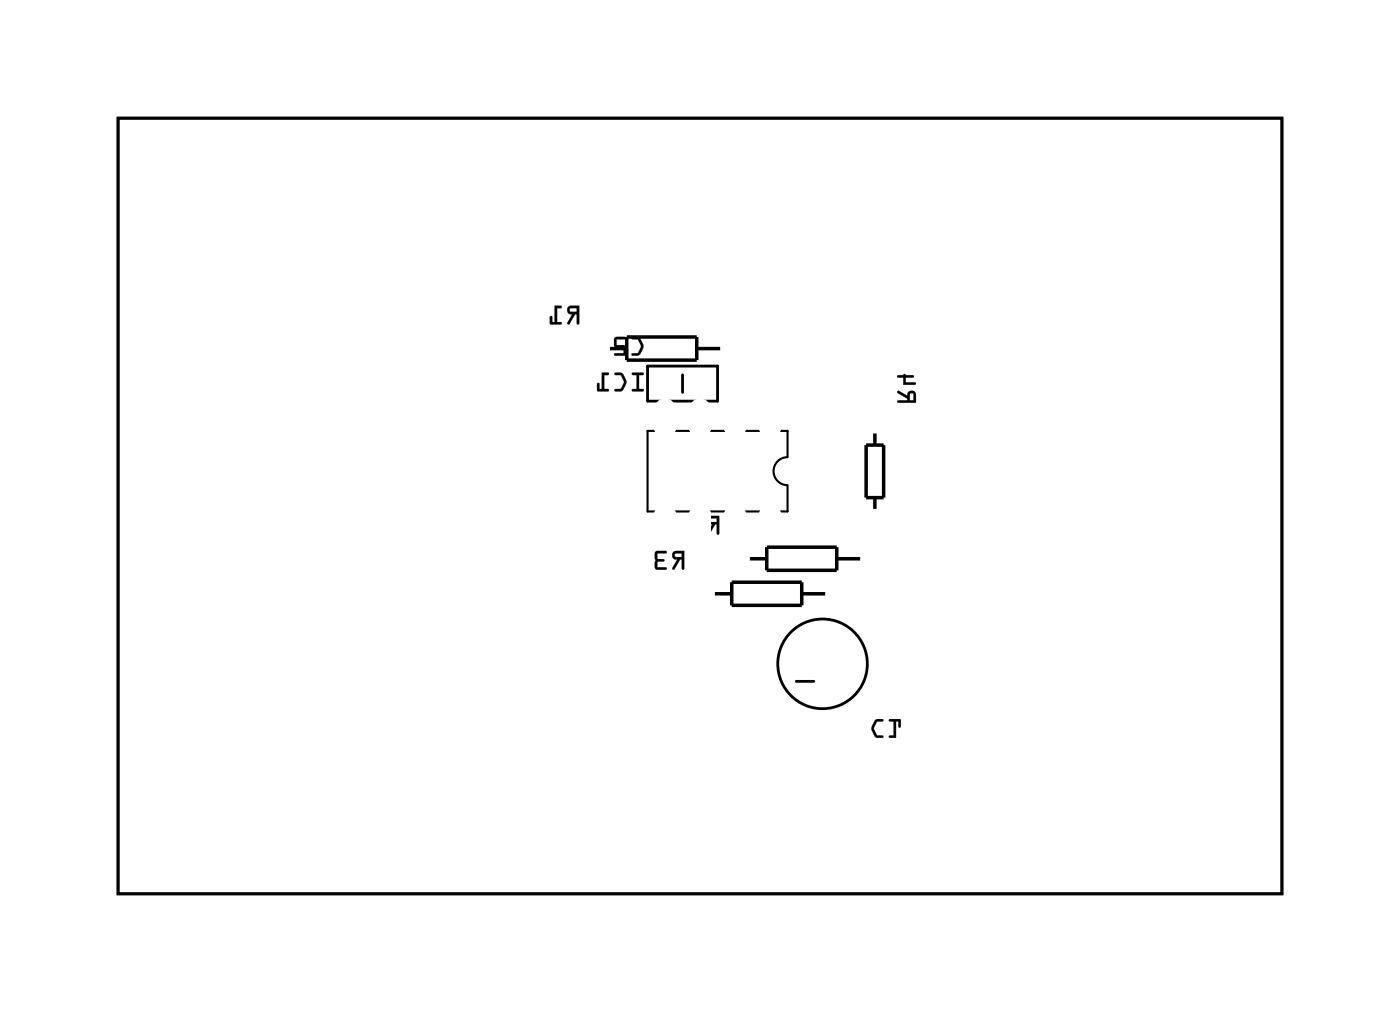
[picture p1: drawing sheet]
<svg xmlns="http://www.w3.org/2000/svg" width="102mm" height="73mm" viewBox="0 0 102 73" stroke-linecap="round" stroke-linejoin="round" font-family="sans-serif">
<g fill="none" stroke="#000" stroke-width=".2">
<path d="M8.6 8.6h84.4v56.2h-84.4zM47 26.5h5.1v2.6h-5.1zM49.5 27.2v1.2M57.8 49.4h1.3"/>
<circle cx="59.7" cy="48.1" r="3.3"/>
</g>
<path d="M8.6 8.6h84.4v56.2h-84.4z" fill="none" stroke="#000" stroke-width=".07"/>
<path d="M44.1 25.3h1.4M45.5 24.4h5.1v1.7h-5.1zM50.6 25.3h1.8M55.6 39.7h5.1v1.7h-5.1zM62.9 32.3h1.2v3.8h-1.2zM63.5 31.3v1M63.5 36.1v.9M51.8 43.1h1.3M53.1 42.2h5.1v1.7h-5.1zM54.3 40.5h1.3M58.2 43.1h1.8M60.7 40.5h1.9" fill="none" stroke="#000" stroke-width=".25"/>
<path d="M47 31.2h10.2v1.9a1.02 1.02 0 0 0-1.1 1.1 1.02 1.02 0 0 0 1.1 1v1.9h-10.2z" fill="none" stroke="#000" stroke-width=".15"/>
<g fill="#000">
<path d="M41.2 22.2a.32 .32 0 0 0 0 .4 .32 .32 0 0 0 .3 .2l-.3 .7h.1l.4-.7h.2v.6l.1 .1v-1.3zM41.4 22.4l.5-.1v.3h-.5zM40.2 22.2v1.2h-.1v-.4l-.1-.1-.1 .6h.8v-.1h-.3v-1.1h.3l.1-.1z"/>
<path d="M41.2 22.2a.32 .32 0 0 0 0 .4 .32 .32 0 0 0 .3 .2l-.3 .6a.1 .1 0 0 0 0 .1 .1 .1 0 0 0 .1 0l.4-.7h.2l-.1 .6a.1 .1 0 0 0 .1 .1 .1 .1 0 0 0 .1-.1v-1.2h-.6zM41.2 22.3l.8-.1v1.3l-.1-.1v-.6h-.2l-.4 .7h-.1l.3-.7a.31 .31 0 0 1-.3-.2 .31 .31 0 0 1 0-.3zM41.4 22.4l.5-.1v.3h-.5zM41.4 22.4v.2h.5v-.3zM40.2 22.2v1.2h-.1v-.4a.1 .1 0 0 0-.1-.1 .1 .1 0 0 0-.1 .1v.5h.8a.1 .1 0 0 0 .1-.1 .1 .1 0 0 0-.1-.1l-.3 .1v-1.1l.3 .1a.1 .1 0 0 0 .1-.1 .1 .1 0 0 0-.1-.1zM40.2 22.2h.6l-.1 .1h-.3v1.1h.3v.1h-.8l.1-.6 .1 .1v.4h.2z"/>
<path d="M45.9 24.5v.1h.4l.2 .5-.2 .5h-.4l-.1 .1 .1 .1a.6 .6 0 0 0 .8-.6v-.3l-.3-.4-.2-.1zM44.6 24.5v.6l.1 .1h.6v.4h-.6l-.1 .1 .8 .1v-.7l-.7-.1v-.4h.6l.1-.1z"/>
<path d="M45.8 24.4l.1 .2h.4l.2 .5-.2 .5h-.4a.1 .1 0 0 0-.1 .1 .1 .1 0 0 0 .1 .1l.5-.1 .3-.6-.3-.6zM45.9 24.5h.5l.3 .4a.83 .83 0 0 1-.4 .9h-.4l-.1-.1 .1-.1h.4l.2-.4v-.2l-.2-.4h-.4zM44.6 24.5v.7h.7v.4h-.6a.1 .1 0 0 0-.1 .1 .1 .1 0 0 0 .1 .1h.7v-.7l-.7-.1v-.4h.6a.1 .1 0 0 0 .1-.1 .1 .1 0 0 0-.1-.1zM44.6 24.5h.8l-.1 .1h-.6v.4l.7 .1v.7l-.8-.1 .1-.1h.6v-.4h-.6l-.1-.1z"/>
<path d="M45.9 27v.2h.3v1h-.3v.1l.8 .1v-.2h-.3v-1h.3v-.1zM44.6 27v.2h.4l.3 .5-.3 .5h-.4v.1l.1 .1a.6 .6 0 0 0 .7-.6v-.3l-.2-.4-.2-.1zM43.7 27v1.2h-.2v-.4h-.1l-.1 .5 .8 .1v-.2h-.3v-1h.3l.1-.1z"/>
<path d="M45.9 27v.2h.3v1h-.3a.1 .1 0 0 0-.1 .1 .1 .1 0 0 0 .1 .1h.7a.1 .1 0 0 0 .1-.1 .1 .1 0 0 0-.1-.1h-.2v-1h.2a.1 .1 0 0 0 .1-.1 .1 .1 0 0 0-.1-.1zM45.9 27.1h.8v.1h-.3v1h.3v.2l-.8-.1v-.1h.3v-1h-.3zM44.6 27v.2h.4l.3 .5-.3 .5h-.3a.1 .1 0 0 0-.1 .1 .1 .1 0 0 0 .1 .1l.5-.1 .3-.6-.3-.6zM44.6 27.1h.5l.3 .4a.83 .83 0 0 1-.3 .9h-.4l-.1-.1v-.1h.5l.2-.4v-.2l-.2-.4h-.5zM43.7 27v1.2h-.2v-.4a.1 .1 0 0 0-.1 0 .1 .1 0 0 0-.1 0v.6h.8a.1 .1 0 0 0 .1-.1 .1 .1 0 0 0-.1-.1h-.3v-1h.3a.1 .1 0 0 0 .1-.1 .1 .1 0 0 0-.1-.1zM43.7 27l.5 .1-.1 .1h-.3v1h.3v.2l-.8-.1 .1-.5h.1v.4h.2z"/>
<path d="M51.4 37.5a.32 .32 0 0 0-.1 .4 .32 .32 0 0 0 .4 .1l-.4 .7 .2 .1 .4-.8h.1v.7l.1 .1 .1-1.4zM51.5 37.6h.5v.3l-.4-.1zM50.1 37.5v.6l.1 .1h.6v.4h-.6l-.1 .1 .8 .1v-.7l-.7-.1v-.4h.6l.1-.1z"/>
<path d="M51.4 37.5a.32 .32 0 0 0-.1 .4 .32 .32 0 0 0 .4 .1l-.4 .6a.11 .11 0 0 0 .1 .2 .1 .1 0 0 0 .1-.1l.4-.7h.1v.7a.1 .1 0 0 0 .1 .1 .1 .1 0 0 0 .1-.1v-1.3h-.6zM51.4 37.5l.8-.1-.1 1.4-.1-.1v-.7h-.1l-.4 .7h-.2l.4-.7a.31 .31 0 0 1-.3-.1 .31 .31 0 0 1 0-.4zM51.5 37.6h.5v.3l-.4-.1zM51.5 37.6l.1 .3h.4v-.3zM50.1 37.5v.6l.7 .1v.4h-.6a.1 .1 0 0 0-.1 .1 .1 .1 0 0 0 .1 .1h.7v-.8h-.7v-.4h.6a.1 .1 0 0 0 .1-.1 .1 .1 0 0 0-.1-.1zM50.1 37.5h.8l-.1 .1h-.6v.4l.7 .1v.7l-.8-.1 .1-.1h.6v-.4h-.6l-.1-.1z"/>
<path d="M65.1 28.4l.1 .1 .6 .4v.1h-.6l-.1 .2h.1h1.3v-.6a.31 .31 0 0 0-.4-.3 .31 .31 0 0 0-.3 .4zM66.1 28.5l.2 .1v.4h-.3zM65.1 27.2l.1 .2h.4v.5l.9-.1-.1-.1h-.7v-.3h.6v-.2h-.6l-.1-.1v.1z"/>
<path d="M65.1 28.4v.1l.7 .4v.1h-.6a.1 .1 0 0 0-.1 .1 .1 .1 0 0 0 .1 .1h1.3v-.6a.32 .32 0 0 0-.4-.3 .32 .32 0 0 0-.3 .4l-.6-.4zM65.1 28.4l.1-.1 .7 .4a.31 .31 0 0 1 .2-.4 .31 .31 0 0 1 .4 .3v.6h-1.3l-.1-.1 .1-.1h.7v-.1l-.7-.4zM66.1 28.5l.2 .1v.4h-.3zM66 28.5v.5h.3v-.4zM65.1 27.2l.1 .2h.4l-.1 .5h.9a.1 .1 0 0 0 .1-.1 .1 .1 0 0 0-.1-.1h-.7v-.3h.5a.1 .1 0 0 0 .1-.1 .1 .1 0 0 0-.1-.1h-.5a.09 .09 0 0 0-.1-.1 .09 .09 0 0 0 0 .1zM65.1 27.2h.5v-.1l.1 .1h.6v.2h-.6v.3h.7l.1 .1-.9 .1v-.5h-.4z"/>
<path d="M48.9 40a.32 .32 0 0 0-.1 .4 .32 .32 0 0 0 .4 .2l-.4 .7h.1l.5-.7h.1v.6l.1 .1 .1-1.4zM49 40.1h.5v.3h-.5zM47.6 40l-.1 1.2 .2 .1h.6v-.2h-.6v-.4h.5v-.1v-.1h-.5v-.4h.6l.1-.1z"/>
<path d="M48.9 40a.32 .32 0 0 0-.1 .4 .32 .32 0 0 0 .4 .2l-.4 .6a.1 .1 0 0 0 0 .1 .1 .1 0 0 0 .2 0l.4-.7h.1v.6a.1 .1 0 0 0 .1 .1 .1 .1 0 0 0 .1-.1v-1.3h-.7zM48.9 40l.8-.1-.1 1.4-.1-.1v-.6h-.1l-.4 .7h-.2l.4-.7a.31 .31 0 0 1-.4-.2 .31 .31 0 0 1 .1-.4zM49 40.2l.5-.1v.3h-.5zM49 40.1v.3h.5v-.3zM47.6 40l-.1 1.2 .2 .1h.6a.1 .1 0 0 0 .1-.1 .1 .1 0 0 0-.1-.1h-.6v-.4h.4a.1 .1 0 0 0 .1-.1 .1 .1 0 0 0-.1-.1h-.4v-.4h.6a.1 .1 0 0 0 .1-.1 .1 .1 0 0 0-.1-.1zM47.6 40h.8l-.1 .1h-.6v.4l.5 .1v.1h-.5v.4h.6v.2h-.6l-.2-.1z"/>
<path d="M63.5 52.2l-.3 .5 .1 .3 .2 .5h.5a.1 .1 0 0 0 .1-.1 .1 .1 0 0 0-.1-.1h-.3l-.3-.5 .3-.5h.3a.1 .1 0 0 0 .1-.1 .1 .1 0 0 0-.1-.1zM63.5 52.2l.2-.1 .4 .1v.1h-.5l-.2 .5 .2 .5h.5v.1l-.5 .1-.3-.5a.77 .77 0 0 1 .2-.8zM64.5 52.2l.1 .1h.3v1h-.3a.1 .1 0 0 0-.1 .1 .1 .1 0 0 0 .1 .1h.4v-1.2h.2v.4a.1 .1 0 0 0 .1 .1 .1 .1 0 0 0 .1-.1l-.1-.6zM64.5 52.2h.9l-.1 .5h-.1v-.4h-.2v1.2l-.5-.1 .1-.1h.3v-1h-.3z"/>
<path d="M63.5 52.2l-.2 .5v.3l.3 .5h.5v-.2h-.4l-.3-.5 .3-.5h.4v-.1l-.4-.1zM64.5 52.2l.1 .1h.3v1h-.3l-.1 .1 .5 .1v-1.2h.2v.4l.1 .1 .1-.6z"/>
</g>
<circle cx="53.3" cy="25.3" r=".7" fill="#fff"/>
<circle cx="53.3" cy="25.3" r=".7" fill="none" stroke="#fff" stroke-width=".76" stroke-linecap="butt"/>
<circle cx="43.2" cy="25.3" r=".7" fill="#fff"/>
<circle cx="43.2" cy="25.3" r=".7" fill="none" stroke="#fff" stroke-width=".76" stroke-linecap="butt"/>
<circle cx="63.5" cy="40.5" r=".7" fill="#fff"/>
<circle cx="63.5" cy="40.5" r=".7" fill="none" stroke="#fff" stroke-width=".76" stroke-linecap="butt"/>
<circle cx="53.3" cy="40.5" r=".7" fill="#fff"/>
<circle cx="53.3" cy="40.5" r=".7" fill="none" stroke="#fff" stroke-width=".76" stroke-linecap="butt"/>
<circle cx="61" cy="43.1" r=".7" fill="#fff"/>
<circle cx="61" cy="43.1" r=".7" fill="none" stroke="#fff" stroke-width=".76" stroke-linecap="butt"/>
<circle cx="50.8" cy="43.1" r=".7" fill="#fff"/>
<circle cx="50.8" cy="43.1" r=".7" fill="none" stroke="#fff" stroke-width=".76" stroke-linecap="butt"/>
<circle cx="63.5" cy="38" r=".7" fill="#fff"/>
<circle cx="63.5" cy="38" r=".7" fill="none" stroke="#fff" stroke-width=".76" stroke-linecap="butt"/>
<circle cx="63.5" cy="30.4" r=".7" fill="#fff"/>
<circle cx="63.5" cy="30.4" r=".7" fill="none" stroke="#fff" stroke-width=".76" stroke-linecap="butt"/>
<circle cx="58.4" cy="48.1" r=".59" fill="#fff"/>
<circle cx="58.4" cy="48.1" r=".59" fill="none" stroke="#fff" stroke-width=".73" stroke-linecap="butt"/>
<circle cx="61" cy="48.1" r=".59" fill="#fff"/>
<circle cx="61" cy="48.1" r=".59" fill="none" stroke="#fff" stroke-width=".73" stroke-linecap="butt"/>
<path d="M60.1 47.3v1.7h1.7v-1.7zM60.6 48.1a.35 .35 0 0 1 .7 0 .35 .35 0 0 1-.7 0z" fill="#fff"/>
<g fill="none" stroke="#fff" stroke-width=".25">
<path d="M60.1 47.3h1.7v1.7h-1.7z"/>
<circle cx="61" cy="48.1" r=".35"/>
</g>
<circle cx="58.4" cy="48.1" r=".59" fill="#fff"/>
<circle cx="58.4" cy="48.1" r=".59" fill="none" stroke="#fff" stroke-width=".73" stroke-linecap="butt"/>
<circle cx="61" cy="48.1" r=".59" fill="#fff"/>
<circle cx="61" cy="48.1" r=".59" fill="none" stroke="#fff" stroke-width=".73" stroke-linecap="butt"/>
<path d="M60.1 47.3v1.7h1.7v-1.7zM60.6 48.1a.35 .35 0 0 1 .7 0 .35 .35 0 0 1-.7 0z" fill="#fff"/>
<g fill="none" stroke="#fff" stroke-width=".25">
<path d="M60.1 47.3h1.7v1.7h-1.7z"/>
<circle cx="61" cy="48.1" r=".35"/>
</g>
<circle cx="50.8" cy="27.8" r=".59" fill="#fff"/>
<circle cx="50.8" cy="27.8" r=".59" fill="none" stroke="#fff" stroke-width=".73" stroke-linecap="butt"/>
<circle cx="48.3" cy="27.8" r=".59" fill="#fff"/>
<circle cx="48.3" cy="27.8" r=".59" fill="none" stroke="#fff" stroke-width=".73" stroke-linecap="butt"/>
<circle cx="50.8" cy="27.8" r=".59" fill="#fff"/>
<circle cx="50.8" cy="27.8" r=".59" fill="none" stroke="#fff" stroke-width=".73" stroke-linecap="butt"/>
<circle cx="48.3" cy="27.8" r=".59" fill="#fff"/>
<circle cx="48.3" cy="27.8" r=".59" fill="none" stroke="#fff" stroke-width=".73" stroke-linecap="butt"/>
<path d="M52.6 47.4h1.5v1.5h-1.5z" fill="#fff"/>
<path d="M52.6 47.4h1.5v1.5h-1.5z" fill="none" stroke="#fff" stroke-width=".76" stroke-linecap="butt"/>
<circle cx="53.3" cy="48.1" r=".74" fill="#fff"/>
<circle cx="53.3" cy="48.1" r=".74" fill="none" stroke="#fff" stroke-width=".76" stroke-linecap="butt"/>
<circle cx="50.8" cy="48.1" r=".74" fill="#fff"/>
<circle cx="50.8" cy="48.1" r=".74" fill="none" stroke="#fff" stroke-width=".76" stroke-linecap="butt"/>
<path d="M52.6 47.4h1.5v1.5h-1.5z" fill="#fff"/>
<path d="M52.6 47.4h1.5v1.5h-1.5z" fill="none" stroke="#fff" stroke-width=".76" stroke-linecap="butt"/>
<circle cx="53.3" cy="48.1" r=".74" fill="#fff"/>
<circle cx="53.3" cy="48.1" r=".74" fill="none" stroke="#fff" stroke-width=".76" stroke-linecap="butt"/>
<circle cx="50.8" cy="48.1" r=".74" fill="#fff"/>
<circle cx="50.8" cy="48.1" r=".74" fill="none" stroke="#fff" stroke-width=".76" stroke-linecap="butt"/>
<circle cx="55.9" cy="38" r=".53" fill="#fff"/>
<circle cx="55.9" cy="38" r=".53" fill="none" stroke="#fff" stroke-width=".51"/>
<path d="M55.4 36.8l-.2 .5v1.3a.66 .66 0 0 0 .7 .7 .66 .66 0 0 0 .6-.7v-1.3a.66 .66 0 0 0-.4-.6 .66 .66 0 0 0-.7 .1zM55.5 38a.41 .41 0 0 1 .8 0 .41 .41 0 0 1-.8 0z" fill="#fff"/>
<g fill="none" stroke="#fff" stroke-width=".25">
<path d="M55.4 36.8a.66 .66 0 0 1 .7-.1 .66 .66 0 0 1 .4 .6v1.3a.66 .66 0 0 1-.6 .7 .66 .66 0 0 1-.7-.7v-1.3z"/>
<circle cx="55.9" cy="38" r=".41"/>
</g>
<circle cx="53.3" cy="38" r=".53" fill="#fff"/>
<circle cx="53.3" cy="38" r=".53" fill="none" stroke="#fff" stroke-width=".51"/>
<path d="M52.9 36.8l-.2 .5v1.3a.66 .66 0 0 0 .6 .7 .66 .66 0 0 0 .7-.7v-1.3a.66 .66 0 0 0-.4-.6 .66 .66 0 0 0-.7 .1zM52.9 38a.45 .45 0 0 1 .9 0 .45 .45 0 0 1-.9 0z" fill="#fff"/>
<g fill="none" stroke="#fff" stroke-width=".25">
<path d="M52.9 36.8a.66 .66 0 0 1 .7-.1 .66 .66 0 0 1 .4 .6v1.3a.66 .66 0 0 1-.7 .7 .66 .66 0 0 1-.6-.7v-1.3z"/>
<circle cx="53.3" cy="38" r=".41"/>
</g>
<circle cx="53.3" cy="30.4" r=".53" fill="#fff"/>
<circle cx="53.3" cy="30.4" r=".53" fill="none" stroke="#fff" stroke-width=".51"/>
<path d="M52.9 29.2l-.2 .5v1.3a.66 .66 0 0 0 .6 .7 .66 .66 0 0 0 .7-.7v-1.3a.66 .66 0 0 0-.4-.6 .66 .66 0 0 0-.7 .1zM52.9 30.4a.45 .45 0 0 1 .9 0 .45 .45 0 0 1-.9 0z" fill="#fff"/>
<g fill="none" stroke="#fff" stroke-width=".25">
<path d="M52.9 29.2a.66 .66 0 0 1 .7-.1 .66 .66 0 0 1 .4 .6v1.3a.66 .66 0 0 1-.7 .7 .66 .66 0 0 1-.6-.7v-1.3z"/>
<circle cx="53.3" cy="30.4" r=".41"/>
</g>
<circle cx="55.9" cy="30.4" r=".53" fill="#fff"/>
<circle cx="55.9" cy="30.4" r=".53" fill="none" stroke="#fff" stroke-width=".51"/>
<path d="M55.4 29.2l-.2 .5v1.3a.66 .66 0 0 0 .7 .7 .66 .66 0 0 0 .6-.7v-1.3a.66 .66 0 0 0-.4-.6 .66 .66 0 0 0-.7 .1zM55.5 30.4a.41 .41 0 0 1 .8 0 .41 .41 0 0 1-.8 0z" fill="#fff"/>
<g fill="none" stroke="#fff" stroke-width=".25">
<path d="M55.4 29.2a.66 .66 0 0 1 .7-.1 .66 .66 0 0 1 .4 .6v1.3a.66 .66 0 0 1-.6 .7 .66 .66 0 0 1-.7-.7v-1.3z"/>
<circle cx="55.9" cy="30.4" r=".41"/>
</g>
<circle cx="50.8" cy="38" r=".53" fill="#fff"/>
<circle cx="50.8" cy="38" r=".53" fill="none" stroke="#fff" stroke-width=".51"/>
<path d="M50.3 36.8l-.2 .5v1.3a.66 .66 0 0 0 .7 .7 .66 .66 0 0 0 .7-.7v-1.3a.66 .66 0 0 0-.4-.6 .66 .66 0 0 0-.8 .1zM50.4 38a.41 .41 0 0 1 .8 0 .41 .41 0 0 1-.8 0z" fill="#fff"/>
<g fill="none" stroke="#fff" stroke-width=".25">
<path d="M50.3 36.8a.66 .66 0 0 1 .8-.1 .66 .66 0 0 1 .4 .6v1.3a.66 .66 0 0 1-.7 .7 .66 .66 0 0 1-.7-.7v-1.3z"/>
<circle cx="50.8" cy="38" r=".41"/>
</g>
<circle cx="48.3" cy="38" r=".53" fill="#fff"/>
<circle cx="48.3" cy="38" r=".53" fill="none" stroke="#fff" stroke-width=".51"/>
<path d="M47.8 36.8l-.2 .5v1.3a.66 .66 0 0 0 .7 .7 .66 .66 0 0 0 .6-.7v-1.3a.66 .66 0 0 0-.4-.6 .66 .66 0 0 0-.7 .1zM47.9 38a.41 .41 0 0 1 .8 0 .41 .41 0 0 1-.8 0z" fill="#fff"/>
<g fill="none" stroke="#fff" stroke-width=".25">
<path d="M47.8 36.8a.66 .66 0 0 1 .7-.1 .66 .66 0 0 1 .4 .6v1.3a.66 .66 0 0 1-.6 .7 .66 .66 0 0 1-.7-.7v-1.3z"/>
<circle cx="48.3" cy="38" r=".41"/>
</g>
<circle cx="50.8" cy="30.4" r=".53" fill="#fff"/>
<circle cx="50.8" cy="30.4" r=".53" fill="none" stroke="#fff" stroke-width=".51"/>
<path d="M50.3 29.2l-.2 .5v1.3a.66 .66 0 0 0 .7 .7 .66 .66 0 0 0 .7-.7v-1.3a.66 .66 0 0 0-.4-.6 .66 .66 0 0 0-.8 .1zM50.4 30.4a.41 .41 0 0 1 .8 0 .41 .41 0 0 1-.8 0z" fill="#fff"/>
<g fill="none" stroke="#fff" stroke-width=".25">
<path d="M50.3 29.2a.66 .66 0 0 1 .8-.1 .66 .66 0 0 1 .4 .6v1.3a.66 .66 0 0 1-.7 .7 .66 .66 0 0 1-.7-.7v-1.3z"/>
<circle cx="50.8" cy="30.4" r=".41"/>
</g>
<circle cx="48.3" cy="30.4" r=".53" fill="#fff"/>
<circle cx="48.3" cy="30.4" r=".53" fill="none" stroke="#fff" stroke-width=".51"/>
<path d="M47.8 29.2l-.2 .5v1.3a.66 .66 0 0 0 .7 .7 .66 .66 0 0 0 .6-.7v-1.3a.66 .66 0 0 0-.4-.6 .66 .66 0 0 0-.7 .1zM47.9 30.4a.41 .41 0 0 1 .8 0 .41 .41 0 0 1-.8 0z" fill="#fff"/>
<g fill="none" stroke="#fff" stroke-width=".25">
<path d="M47.8 29.2a.66 .66 0 0 1 .7-.1 .66 .66 0 0 1 .4 .6v1.3a.66 .66 0 0 1-.6 .7 .66 .66 0 0 1-.7-.7v-1.3z"/>
<circle cx="48.3" cy="30.4" r=".41"/>
</g>
<circle cx="55.9" cy="38" r=".53" fill="#fff"/>
<circle cx="55.9" cy="38" r=".53" fill="none" stroke="#fff" stroke-width=".51"/>
<path d="M55.4 36.8l-.2 .5v1.3a.66 .66 0 0 0 .7 .7 .66 .66 0 0 0 .6-.7v-1.3a.66 .66 0 0 0-.4-.6 .66 .66 0 0 0-.7 .1zM55.5 38a.41 .41 0 0 1 .8 0 .41 .41 0 0 1-.8 0z" fill="#fff"/>
<g fill="none" stroke="#fff" stroke-width=".25">
<path d="M55.4 36.8a.66 .66 0 0 1 .7-.1 .66 .66 0 0 1 .4 .6v1.3a.66 .66 0 0 1-.6 .7 .66 .66 0 0 1-.7-.7v-1.3z"/>
<circle cx="55.9" cy="38" r=".41"/>
</g>
<circle cx="53.3" cy="38" r=".53" fill="#fff"/>
<circle cx="53.3" cy="38" r=".53" fill="none" stroke="#fff" stroke-width=".51"/>
<path d="M52.9 36.8l-.2 .5v1.3a.66 .66 0 0 0 .6 .7 .66 .66 0 0 0 .7-.7v-1.3a.66 .66 0 0 0-.4-.6 .66 .66 0 0 0-.7 .1zM52.9 38a.45 .45 0 0 1 .9 0 .45 .45 0 0 1-.9 0z" fill="#fff"/>
<g fill="none" stroke="#fff" stroke-width=".25">
<path d="M52.9 36.8a.66 .66 0 0 1 .7-.1 .66 .66 0 0 1 .4 .6v1.3a.66 .66 0 0 1-.7 .7 .66 .66 0 0 1-.6-.7v-1.3z"/>
<circle cx="53.3" cy="38" r=".41"/>
</g>
<circle cx="53.3" cy="30.4" r=".53" fill="#fff"/>
<circle cx="53.3" cy="30.4" r=".53" fill="none" stroke="#fff" stroke-width=".51"/>
<path d="M52.9 29.2l-.2 .5v1.3a.66 .66 0 0 0 .6 .7 .66 .66 0 0 0 .7-.7v-1.3a.66 .66 0 0 0-.4-.6 .66 .66 0 0 0-.7 .1zM52.9 30.4a.45 .45 0 0 1 .9 0 .45 .45 0 0 1-.9 0z" fill="#fff"/>
<g fill="none" stroke="#fff" stroke-width=".25">
<path d="M52.9 29.2a.66 .66 0 0 1 .7-.1 .66 .66 0 0 1 .4 .6v1.3a.66 .66 0 0 1-.7 .7 .66 .66 0 0 1-.6-.7v-1.3z"/>
<circle cx="53.3" cy="30.4" r=".41"/>
</g>
<circle cx="55.9" cy="30.4" r=".53" fill="#fff"/>
<circle cx="55.9" cy="30.4" r=".53" fill="none" stroke="#fff" stroke-width=".51"/>
<path d="M55.4 29.2l-.2 .5v1.3a.66 .66 0 0 0 .7 .7 .66 .66 0 0 0 .6-.7v-1.3a.66 .66 0 0 0-.4-.6 .66 .66 0 0 0-.7 .1zM55.5 30.4a.41 .41 0 0 1 .8 0 .41 .41 0 0 1-.8 0z" fill="#fff"/>
<g fill="none" stroke="#fff" stroke-width=".25">
<path d="M55.4 29.2a.66 .66 0 0 1 .7-.1 .66 .66 0 0 1 .4 .6v1.3a.66 .66 0 0 1-.6 .7 .66 .66 0 0 1-.7-.7v-1.3z"/>
<circle cx="55.9" cy="30.4" r=".41"/>
</g>
<circle cx="50.8" cy="38" r=".53" fill="#fff"/>
<circle cx="50.8" cy="38" r=".53" fill="none" stroke="#fff" stroke-width=".51"/>
<path d="M50.3 36.8l-.2 .5v1.3a.66 .66 0 0 0 .7 .7 .66 .66 0 0 0 .7-.7v-1.3a.66 .66 0 0 0-.4-.6 .66 .66 0 0 0-.8 .1zM50.4 38a.41 .41 0 0 1 .8 0 .41 .41 0 0 1-.8 0z" fill="#fff"/>
<g fill="none" stroke="#fff" stroke-width=".25">
<path d="M50.3 36.8a.66 .66 0 0 1 .8-.1 .66 .66 0 0 1 .4 .6v1.3a.66 .66 0 0 1-.7 .7 .66 .66 0 0 1-.7-.7v-1.3z"/>
<circle cx="50.8" cy="38" r=".41"/>
</g>
<circle cx="48.3" cy="38" r=".53" fill="#fff"/>
<circle cx="48.3" cy="38" r=".53" fill="none" stroke="#fff" stroke-width=".51"/>
<path d="M47.8 36.8l-.2 .5v1.3a.66 .66 0 0 0 .7 .7 .66 .66 0 0 0 .6-.7v-1.3a.66 .66 0 0 0-.4-.6 .66 .66 0 0 0-.7 .1zM47.9 38a.41 .41 0 0 1 .8 0 .41 .41 0 0 1-.8 0z" fill="#fff"/>
<g fill="none" stroke="#fff" stroke-width=".25">
<path d="M47.8 36.8a.66 .66 0 0 1 .7-.1 .66 .66 0 0 1 .4 .6v1.3a.66 .66 0 0 1-.6 .7 .66 .66 0 0 1-.7-.7v-1.3z"/>
<circle cx="48.3" cy="38" r=".41"/>
</g>
<circle cx="50.8" cy="30.4" r=".53" fill="#fff"/>
<circle cx="50.8" cy="30.4" r=".53" fill="none" stroke="#fff" stroke-width=".51"/>
<path d="M50.3 29.2l-.2 .5v1.3a.66 .66 0 0 0 .7 .7 .66 .66 0 0 0 .7-.7v-1.3a.66 .66 0 0 0-.4-.6 .66 .66 0 0 0-.8 .1zM50.4 30.4a.41 .41 0 0 1 .8 0 .41 .41 0 0 1-.8 0z" fill="#fff"/>
<g fill="none" stroke="#fff" stroke-width=".25">
<path d="M50.3 29.2a.66 .66 0 0 1 .8-.1 .66 .66 0 0 1 .4 .6v1.3a.66 .66 0 0 1-.7 .7 .66 .66 0 0 1-.7-.7v-1.3z"/>
<circle cx="50.8" cy="30.4" r=".41"/>
</g>
<circle cx="48.3" cy="30.4" r=".53" fill="#fff"/>
<circle cx="48.3" cy="30.4" r=".53" fill="none" stroke="#fff" stroke-width=".51"/>
<path d="M47.8 29.2l-.2 .5v1.3a.66 .66 0 0 0 .7 .7 .66 .66 0 0 0 .6-.7v-1.3a.66 .66 0 0 0-.4-.6 .66 .66 0 0 0-.7 .1zM47.9 30.4a.41 .41 0 0 1 .8 0 .41 .41 0 0 1-.8 0z" fill="#fff"/>
<g fill="none" stroke="#fff" stroke-width=".25">
<path d="M47.8 29.2a.66 .66 0 0 1 .7-.1 .66 .66 0 0 1 .4 .6v1.3a.66 .66 0 0 1-.6 .7 .66 .66 0 0 1-.7-.7v-1.3z"/>
<circle cx="48.3" cy="30.4" r=".41"/>
</g>
</svg>
